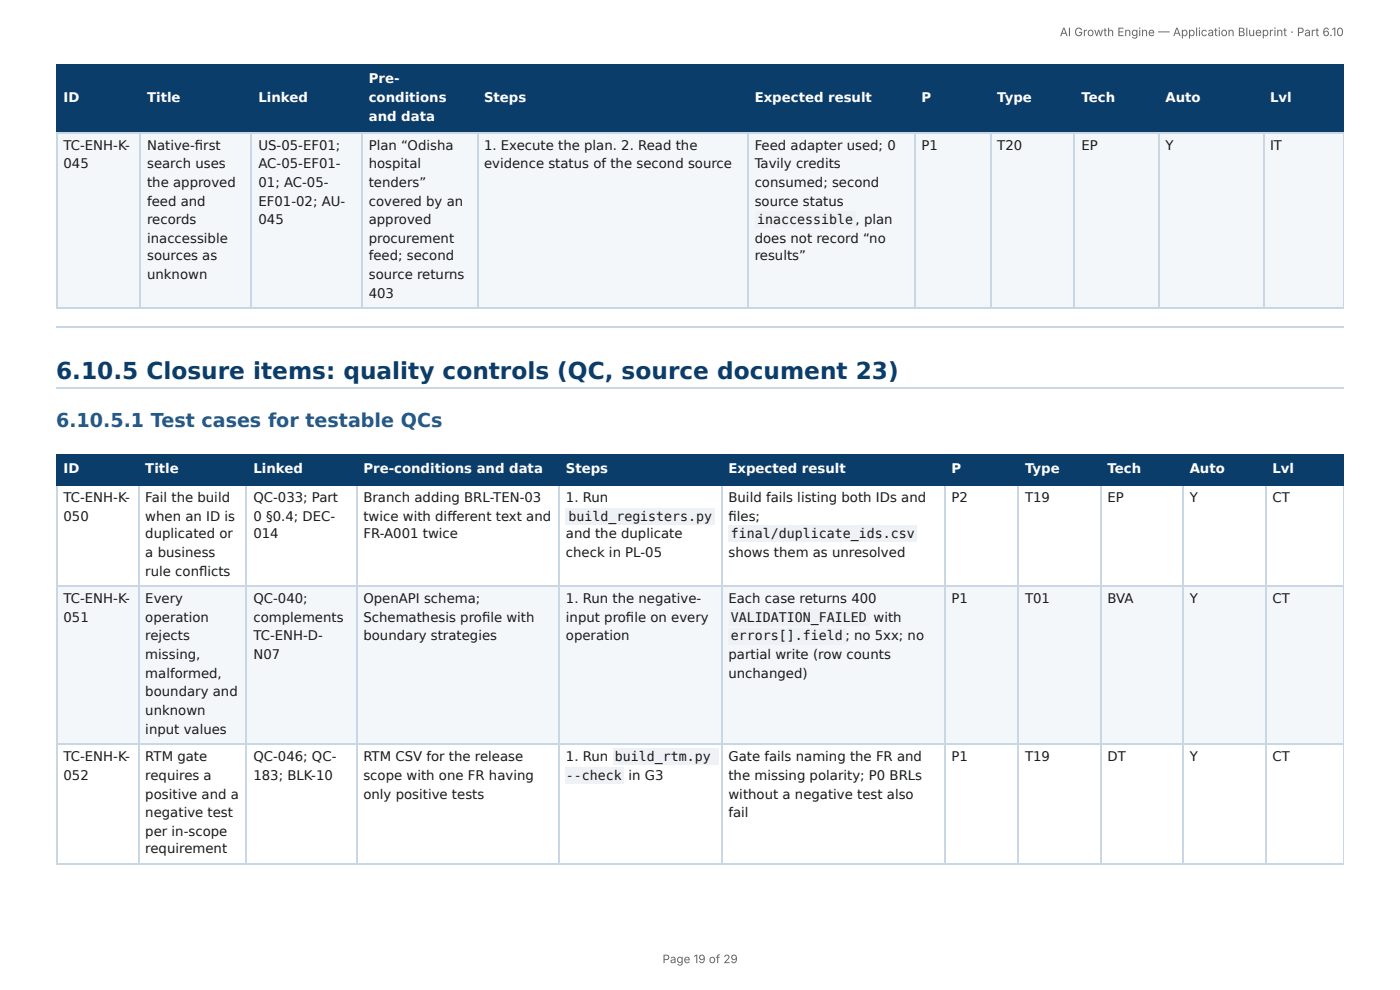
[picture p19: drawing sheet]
<svg xmlns="http://www.w3.org/2000/svg" width="297mm" height="210mm" viewBox="0 0 297 210" stroke-linecap="round" stroke-linejoin="round" font-family="sans-serif">
<defs><g id="words">
<text font-size="4.9" fill="#0b3d6b" x="11.9" y="80.4">6.10.5 Closure items: quality controls (QC, source document 23)</text>
<text font-size="4.1" fill="#1f5a8c" x="11.9" y="90.8">6.10.5.1 Test cases for testable QCs</text>
<g font-size="2.8" fill="#fff">
<text x="78.3" y="17.7">Pre-</text>
<text x="13.5" y="21.7">ID</text>
<text x="31.2" y="21.7">Title</text>
<text x="54.9" y="21.7">Linked</text>
<text x="78.3" y="21.7">conditions</text>
<text x="102.8" y="21.7">Steps</text>
<text x="160.3" y="21.7">Expected result</text>
<text x="195.7" y="21.7">P</text>
<text x="211.8" y="21.7">Type</text>
<text x="229.7" y="21.7">Tech</text>
<text x="247.5" y="21.7">Auto</text>
<text x="269.8" y="21.7">Lvl</text>
<text x="78.3" y="25.7">and data</text>
<text x="13.5" y="100.5">ID</text>
<text x="30.9" y="100.5">Title</text>
<text x="53.8" y="100.5">Linked</text>
<text x="77.2" y="100.5">Pre-conditions and data</text>
<text x="120.2" y="100.5">Steps</text>
<text x="154.7" y="100.5">Expected result</text>
<text x="202.1" y="100.5">P</text>
<text x="217.7" y="100.5">Type</text>
<text x="235.2" y="100.5">Tech</text>
<text x="252.7" y="100.5">Auto</text>
<text x="270.3" y="100.5">Lvl</text>
</g>
<g font-size="2.8" fill="#1a1a1a">
<text x="13.5" y="31.8">TC-ENH-K-</text>
<text x="13.5" y="35.7">045</text>
<text x="31.2" y="31.8">Native-fi rst</text>
<text x="31.2" y="35.7">search uses</text>
<text x="54.9" y="31.8">US-05-EF01;</text>
<text x="54.9" y="35.7">AC-05-EF01-</text>
<text x="78.3" y="31.8">Plan “Odisha</text>
<text x="78.3" y="35.7">hospital</text>
<text x="102.8" y="31.8">1. Execute the plan. 2. Read the</text>
<text x="102.8" y="35.7">evidence status of the second source</text>
<text x="160.3" y="31.8">Feed adapter used; 0</text>
<text x="160.3" y="35.7">Tavily credits</text>
<text x="195.7" y="31.8">P1</text>
<text x="211.8" y="31.8">T20</text>
<text x="229.7" y="31.8">EP</text>
<text x="247.5" y="31.8">Y</text>
<text x="269.8" y="31.8">IT</text>
<text x="31.2" y="39.7">the approved</text>
<text x="54.9" y="39.7">01; AC-05-</text>
<text x="78.3" y="39.7">tenders”</text>
<text x="160.3" y="39.7">consumed; second</text>
<text x="31.2" y="43.7">feed and</text>
<text x="31.2" y="47.6">records</text>
<text x="54.9" y="43.7">EF01-02; AU-</text>
<text x="54.9" y="47.6">045</text>
<text x="78.3" y="43.7">covered by an</text>
<text x="78.3" y="47.6">approved</text>
<text x="160.3" y="43.7">source status</text>
<text x="160.8" y="47.6">inaccessible ,</text>
<text x="183.5" y="47.6">plan</text>
<text x="31.2" y="51.6">inaccessible</text>
<text x="78.3" y="51.6">procurement</text>
<text x="160.3" y="51.6">does not record “no</text>
<text x="31.2" y="55.3">sources as</text>
<text x="31.2" y="59.3">unknown</text>
<text x="78.3" y="55.3">feed; second</text>
<text x="78.3" y="59.3">source returns</text>
<text x="160.3" y="55.3">results”</text>
<text x="78.3" y="63.2">403</text>
<text x="13.5" y="106.6">TC-ENH-K-</text>
<text x="30.9" y="106.6">Fail the build</text>
<text x="53.8" y="106.6">QC-033; Part</text>
<text x="77.2" y="106.6">Branch adding BRL-TEN-03</text>
<text x="120.2" y="106.6">1. Run</text>
<text x="154.7" y="106.6">Build fails listing both IDs and</text>
<text x="202.1" y="106.6">P2</text>
<text x="217.7" y="106.6">T19</text>
<text x="235.2" y="106.6">EP</text>
<text x="252.7" y="106.6">Y</text>
<text x="270.3" y="106.6">CT</text>
<text x="13.5" y="110.6">050</text>
<text x="30.9" y="110.6">when an ID is</text>
<text x="53.8" y="110.6">0 §0.4; DEC-</text>
<text x="77.2" y="110.6">twice with diff erent text and</text>
<text x="120.7" y="110.6">build_registers.py</text>
<text x="154.7" y="110.6">fi les;</text>
<text x="30.9" y="114.3">duplicated or</text>
<text x="30.9" y="118.3">a business</text>
<text x="53.8" y="114.3">014</text>
<text x="77.2" y="114.3">FR-A001 twice</text>
<text x="120.2" y="114.3">and the duplicate</text>
<text x="120.2" y="118.3">check in PL-05</text>
<text x="154.7" y="118.3">shows them as unresolved</text>
<text x="155.2" y="114.3">final/duplicate_ids.csv</text>
<text x="30.9" y="122.2">rule confl icts</text>
<text x="13.5" y="128.1">TC-ENH-K-</text>
<text x="30.9" y="128.1">Every</text>
<text x="53.8" y="128.1">QC-040;</text>
<text x="77.2" y="128.1">OpenAPI schema;</text>
<text x="120.2" y="128.1">1. Run the negative-</text>
<text x="154.7" y="128.1">Each case returns 400</text>
<text x="202.1" y="128.1">P1</text>
<text x="217.7" y="128.1">T01</text>
<text x="235.2" y="128.1">BVA</text>
<text x="252.7" y="128.1">Y</text>
<text x="270.3" y="128.1">CT</text>
<text x="13.5" y="132">051</text>
<text x="30.9" y="132">operation</text>
<text x="30.9" y="136">rejects</text>
<text x="53.8" y="132">complements</text>
<text x="53.8" y="136">TC-ENH-D-</text>
<text x="77.2" y="132">Schemathesis profi le with</text>
<text x="77.2" y="136">boundary strategies</text>
<text x="120.2" y="132">input profi le on every</text>
<text x="120.2" y="136">operation</text>
<text x="155.2" y="132">VALIDATION_FAILED</text>
<text x="155.2" y="136">errors[].field ;</text>
<text x="181.4" y="136">no 5xx; no</text>
<text x="185.5" y="132">with</text>
<text x="30.9" y="140">missing,</text>
<text x="30.9" y="143.9">malformed,</text>
<text x="53.8" y="140">N07</text>
<text x="154.7" y="140">partial write (row counts</text>
<text x="154.7" y="143.9">unchanged)</text>
<text x="30.9" y="147.9">boundary and</text>
<text x="30.9" y="151.9">unknown</text>
<text x="30.9" y="155.8">input values</text>
<text x="13.5" y="161.7">TC-ENH-K-</text>
<text x="30.9" y="161.7">RTM gate</text>
<text x="53.8" y="161.7">QC-046; QC-</text>
<text x="77.2" y="161.7">RTM CSV for the release</text>
<text x="120.2" y="161.7">1. Run</text>
<text x="130.6" y="161.7">build_rtm.py</text>
<text x="154.7" y="161.7">Gate fails naming the FR and</text>
<text x="202.1" y="161.7">P1</text>
<text x="217.7" y="161.7">T19</text>
<text x="235.2" y="161.7">DT</text>
<text x="252.7" y="161.7">Y</text>
<text x="270.3" y="161.7">CT</text>
<text x="13.5" y="165.6">052</text>
<text x="30.9" y="165.6">requires a</text>
<text x="53.8" y="165.6">183; BLK-10</text>
<text x="77.2" y="165.6">scope with one FR having</text>
<text x="120.2" y="165.6">--check</text>
<text x="133.5" y="165.6">in G3</text>
<text x="154.7" y="165.6">the missing polarity; P0 BRLs</text>
<text x="30.9" y="169.6">positive and a</text>
<text x="30.9" y="173.6">negative test</text>
<text x="77.2" y="169.6">only positive tests</text>
<text x="154.7" y="169.6">without a negative test also</text>
<text x="154.7" y="173.6">fail</text>
<text x="30.9" y="177.5">per in-scope</text>
<text x="30.9" y="181.2">requirement</text>
</g>
<g font-size="2.5" fill="#666">
<text x="225.1" y="7.7">AI Growth Engine — Application Blueprint · Part 6.10</text>
<text x="140.7" y="204.5">Page 19 of 29</text>
</g>
</g></defs>
<g fill="#0b3d6b">
<path d="M12.2 14h17.7v14h-17.7z"/>
<path d="M29.9 14h23.5v14h-23.5z"/>
<path d="M53.4 14h23.6v14h-23.6z"/>
<path d="M77 14h24.3v14h-24.3z"/>
<path d="M101.3 14h57.4v14h-57.4z"/>
<path d="M158.7 14h35.5v14h-35.5z"/>
<path d="M194.2 14h16.1v14h-16.1z"/>
<path d="M210.3 14h18v14h-18z"/>
<path d="M228.3 14h17.8v14h-17.8z"/>
<path d="M246.1 14h22.2v14h-22.2z"/>
<path d="M268.3 14h17.1v14h-17.1z"/>
</g>
<g fill="#f4f7fa">
<path d="M12.2 28h17.7v37.6h-17.7z"/>
<path d="M29.9 28h23.5v37.6h-23.5z"/>
<path d="M53.4 28h23.6v37.6h-23.6z"/>
<path d="M77 28h24.3v37.6h-24.3z"/>
<path d="M101.3 28h57.4v37.6h-57.4z"/>
<path d="M158.7 28h35.5v37.6h-35.5z"/>
<path d="M194.2 28h16.1v37.6h-16.1z"/>
<path d="M210.3 28h18v37.6h-18z"/>
<path d="M228.3 28h17.8v37.6h-17.8z"/>
<path d="M246.1 28h22.2v37.6h-22.2z"/>
<path d="M268.3 28h17.1v37.6h-17.1z"/>
</g>
<g fill="none" stroke="#0b3d6b" stroke-width=".26">
<path d="M11.9 13.9h273.5M12 13.8v14.5M29.8 13.8v14.5M53.3 13.8v14.5M76.9 13.8v14.5M101.5 13.8v14.5M158.9 13.8v14.5M194.3 13.8v14.5M210.5 13.8v14.5M228.2 13.8v14.5M246.2 13.8v14.5M268.4 13.8v14.5"/>
<path d="M11.9 28.2h273.5"/>
</g>
<path d="M285.3 13.8v14.5" fill="none" stroke="#0b3d6b" stroke-width=".21"/>
<g fill="none" stroke="#c9d6e3" stroke-width=".26">
<path d="M11.9 28.2h273.5M12 28.3v37.3M29.8 28.3v37.3M53.3 28.3v37.3M76.9 28.3v37.3M101.5 28.3v37.3M158.9 28.3v37.3M194.3 28.3v37.3M210.5 28.3v37.3M228.2 28.3v37.3M246.2 28.3v37.3M268.4 28.3v37.3"/>
<path d="M11.9 65.5h273.5M11.9 69.5h273.5M11.9 82.4h273.5"/>
</g>
<path d="M285.3 28.3v37.3" fill="none" stroke="#c9d6e3" stroke-width=".21"/>
<g fill="#0b3d6b">
<path d="M12.2 96.6h17.2v6.3h-17.2z"/>
<path d="M29.4 96.6h23v6.3h-23z"/>
<path d="M52.4 96.6h23.3v6.3h-23.3z"/>
<path d="M75.7 96.6h43.1v6.3h-43.1z"/>
<path d="M118.8 96.6h34.4v6.3h-34.4z"/>
<path d="M153.2 96.6h47.4v6.3h-47.4z"/>
<path d="M200.6 96.6h15.6v6.3h-15.6z"/>
<path d="M216.2 96.6h17.7v6.3h-17.7z"/>
<path d="M233.9 96.6h17.5v6.3h-17.5z"/>
<path d="M251.4 96.6h17.4v6.3h-17.4z"/>
<path d="M268.8 96.6h16.6v6.3h-16.6z"/>
</g>
<g fill="#f4f7fa">
<path d="M12.2 124.6h17.2v33.4h-17.2z"/>
<path d="M29.4 124.6h23v33.4h-23z"/>
<path d="M52.4 124.6h23.3v33.4h-23.3z"/>
<path d="M75.7 124.6h43.1v33.4h-43.1z"/>
<path d="M118.8 124.6h34.4v33.4h-34.4z"/>
<path d="M153.2 124.6h47.4v33.4h-47.4z"/>
<path d="M200.6 124.6h15.6v33.4h-15.6z"/>
<path d="M216.2 124.6h17.7v33.4h-17.7z"/>
<path d="M233.9 124.6h17.5v33.4h-17.5z"/>
<path d="M251.4 124.6h17.4v33.4h-17.4z"/>
<path d="M268.8 124.6h16.6v33.4h-16.6z"/>
</g>
<g fill="none" stroke="#0b3d6b" stroke-width=".26">
<path d="M11.9 96.7h273.5M12 96.6v6.6M29.5 96.6v6.6M52.3 96.6v6.6M75.8 96.6v6.6M118.7 96.6v6.6M153.3 96.6v6.6M200.7 96.6v6.6M216.3 96.6v6.6M233.8 96.6v6.6M251.2 96.6v6.6M268.9 96.6v6.6"/>
<path d="M11.9 103.1h273.5"/>
</g>
<path d="M285.3 96.6v6.6" fill="none" stroke="#0b3d6b" stroke-width=".21"/>
<g fill="none" stroke="#c9d6e3" stroke-width=".26">
<path d="M12 103.2v80.4M29.5 103.2v80.4M52.3 103.2v80.4M75.8 103.2v80.4M118.7 103.2v80.4M153.3 103.2v80.4M200.7 103.2v80.4M216.3 103.2v80.4M233.8 103.2v80.4M251.2 103.2v80.4M268.9 103.2v80.4M11.9 124.5h273.5"/>
<path d="M11.9 158.1h273.5M11.9 183.5h273.5"/>
</g>
<path d="M285.3 103.2v80.4" fill="none" stroke="#c9d6e3" stroke-width=".21"/>
<g fill="#eef2f6">
<path d="M160.3 45h21.5v3.4h-21.5z"/>
<path d="M120.1 108h31.8v3.4h-31.8z"/>
<path d="M154.8 111.7h39.9v3.4h-39.9z"/>
<path d="M154.8 129.4h29.9v3.4h-29.9z"/>
<path d="M154.8 133.4h24.9v3.4h-24.9z"/>
<path d="M130.2 159h22.5v3.5h-22.5z"/>
<path d="M120.1 163h12.5v3.4h-12.5z"/>
</g>
<use href="#words"/>
</svg>
